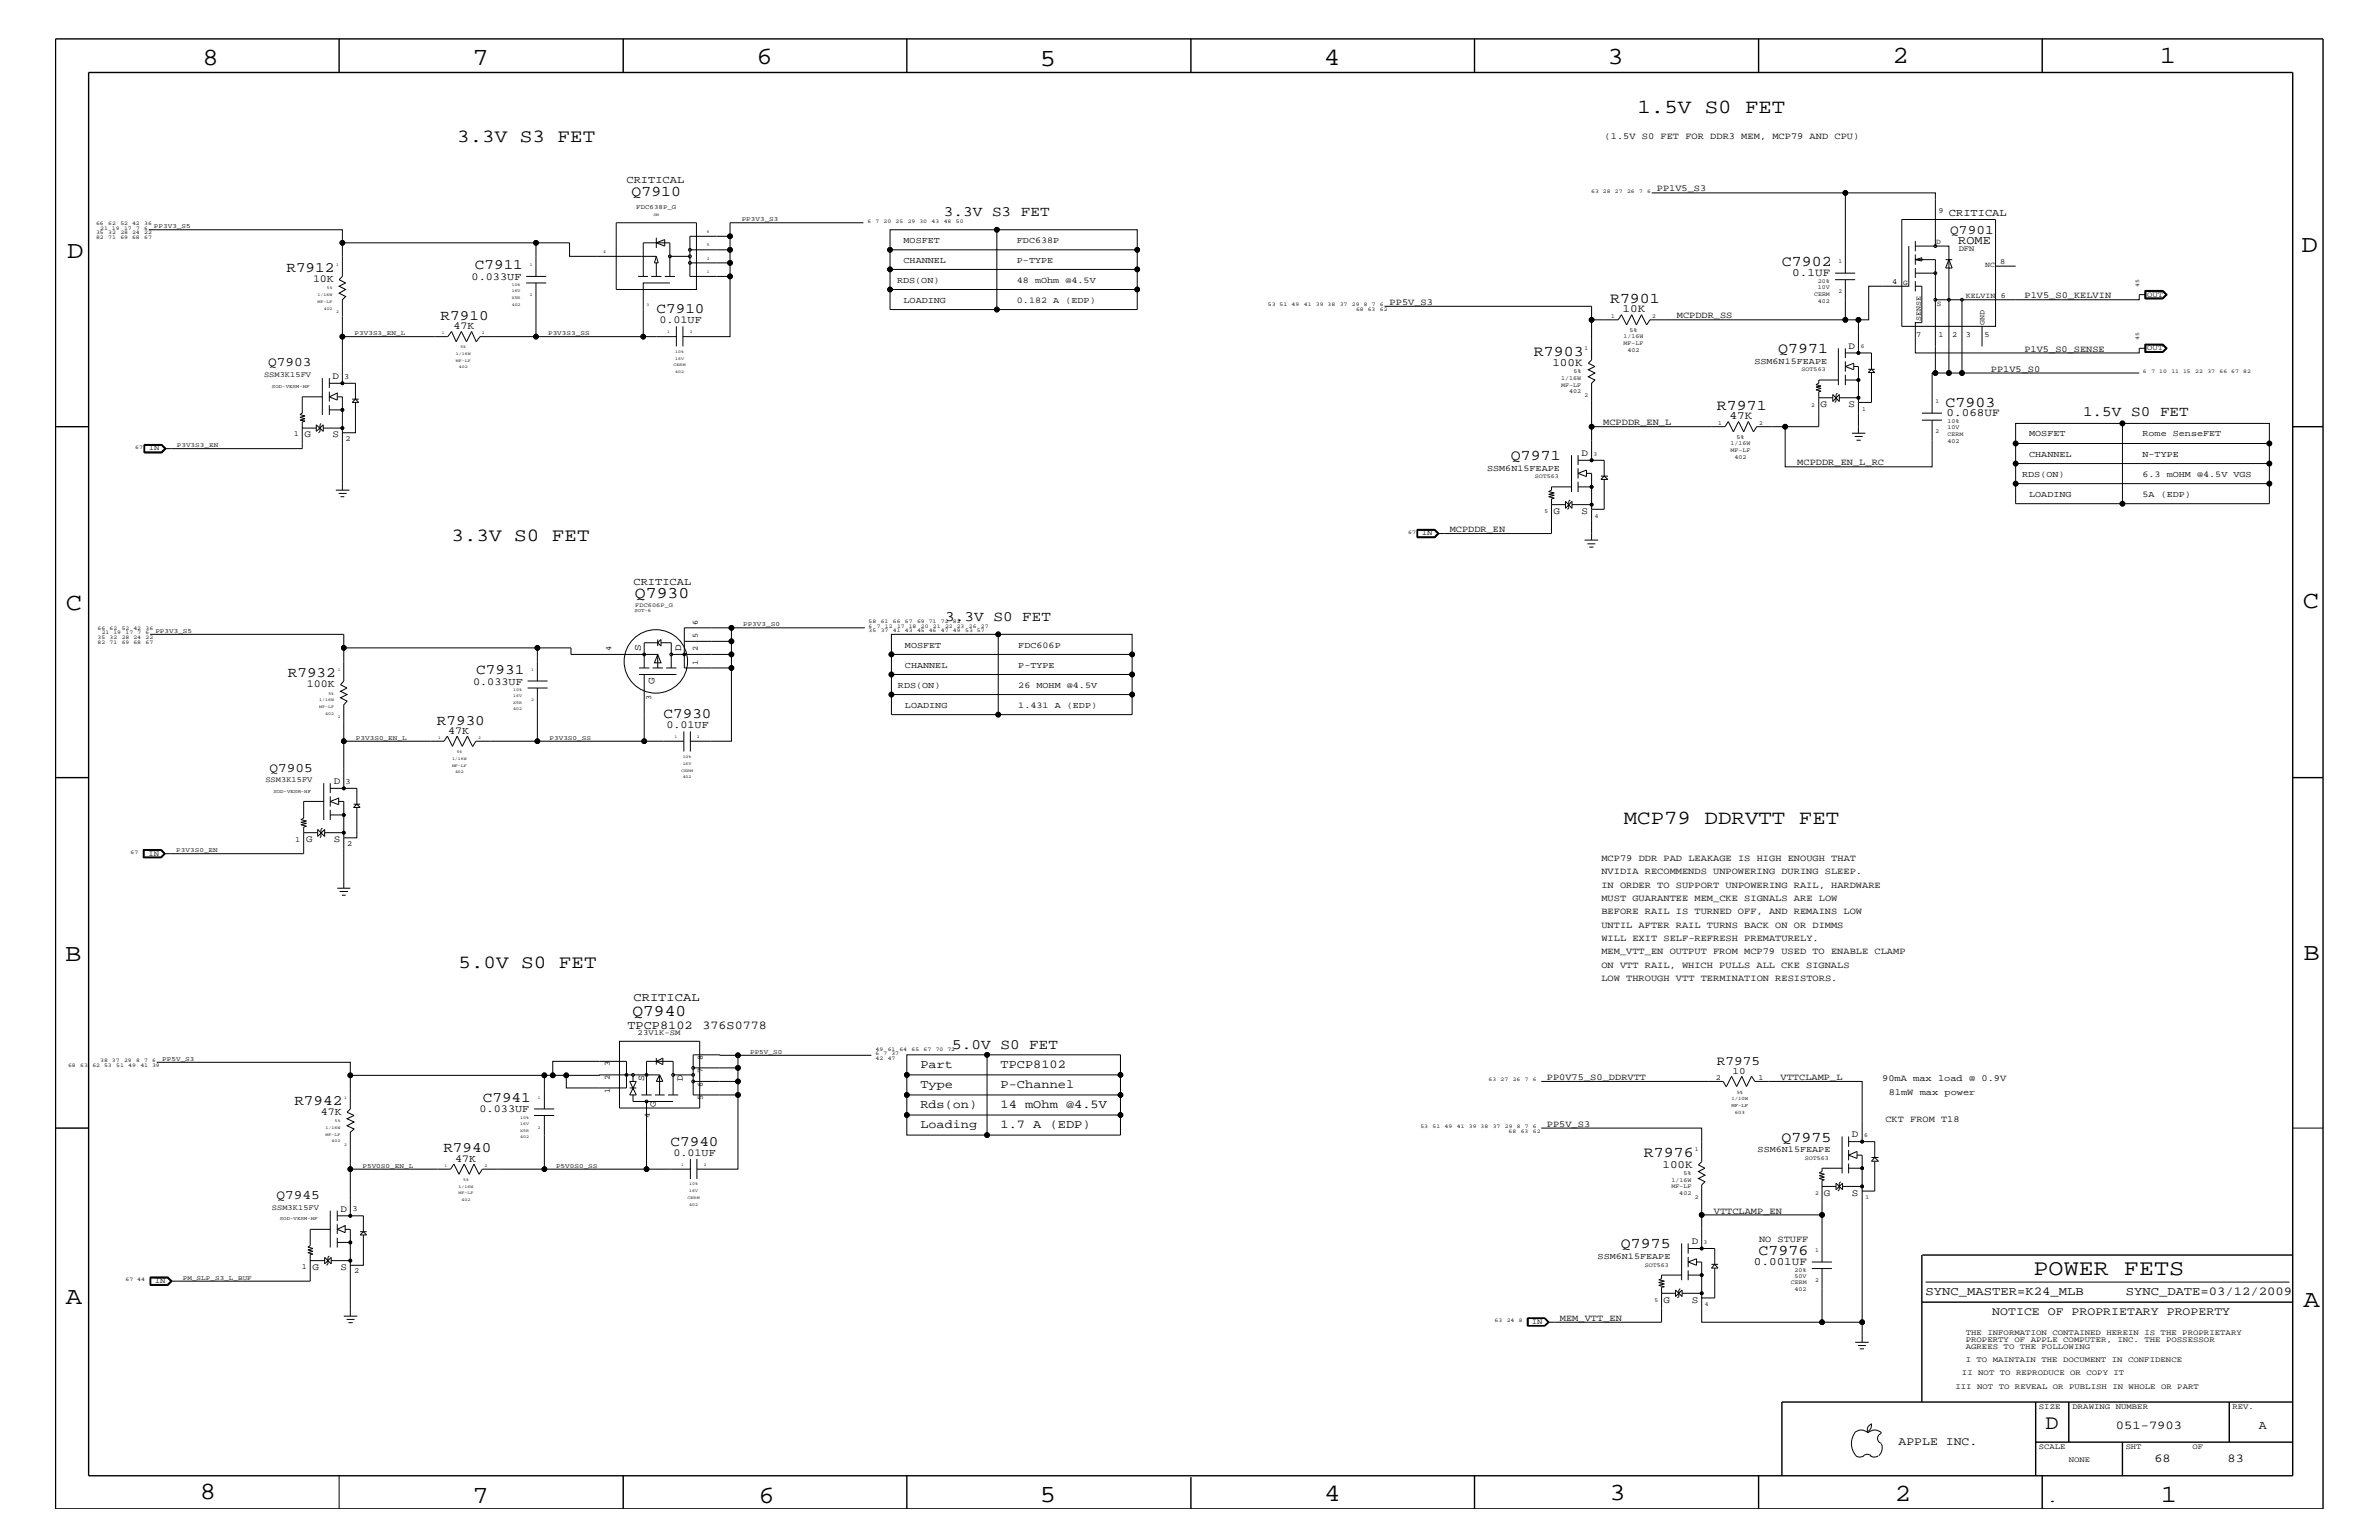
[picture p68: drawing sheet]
<svg xmlns="http://www.w3.org/2000/svg" width="432mm" height="279mm" viewBox="0 0 432 279" stroke-linecap="round" stroke-linejoin="round" font-family="sans-serif">
<defs><g id="words">
<g font-size="4.5">
<text x="36.7" y="11.7">8</text>
<text x="85.8" y="11.7">7</text>
<text x="137.3" y="11.5">6</text>
<text x="240.3" y="11.7">4</text>
<text x="291.8" y="11.5">3</text>
<text x="343.5" y="11.5">2</text>
<text x="392" y="11.5">1</text>
<text x="188.7" y="12.1">5</text>
<text x="12.2" y="46.8">D</text>
<text x="417.7" y="45.7">D</text>
<text x="11.9" y="110.6">C</text>
<text x="418" y="110.3">C</text>
<text x="11.9" y="174.3">B</text>
<text x="418.1" y="174.2">B</text>
<text x="11.9" y="236.7">A</text>
<text x="418.1" y="237.1">A</text>
<text x="36.2" y="271.9">8</text>
<text x="85.8" y="272.7">7</text>
<text x="137.7" y="272.7">6</text>
<text x="188.7" y="272.5">5</text>
<text x="240.4" y="272.3">4</text>
<text x="292.1" y="272.2">3</text>
<text x="343.9" y="272.3">2</text>
<text x="392.2" y="272.6">1</text>
</g>
<text font-size="4.1" x="369.1" y="231.3">POWER FETS</text>
<text font-size="3.7" x="371.3" y="259.3">D</text>
<g font-size="3.6">
<text x="297.2" y="20.4">1.5V S0 FET</text>
<text x="294.7" y="149.5">MCP79 DDRVTT FET</text>
</g>
<g font-size="3.4">
<text x="83" y="25.9">3.3V S3 FET</text>
<text x="82" y="98.2">3.3V S0 FET</text>
<text x="83.2" y="175.7">5.0V S0 FET</text>
</g>
<g font-size="3">
<text x="115.2" y="108.6">Q7930</text>
<text x="114.8" y="184.3">Q7940</text>
</g>
<g font-size="2.7">
<text x="114.6" y="35.5">Q7910</text>
<text x="323.4" y="48.3">C7902</text>
<text x="292.2" y="55">R7901</text>
<text x="278.4" y="64.5">R7903</text>
<text x="322.7" y="64">Q7971</text>
<text x="311.6" y="74.4">R7971</text>
<text x="353.1" y="73.8">C7903</text>
<text x="274.2" y="83.5">Q7971</text>
<text x="323.3" y="207.1">Q7975</text>
<text x="298.4" y="210">R7976</text>
<text x="294.2" y="226.5">Q7975</text>
<text x="319.2" y="227.7">C7976</text>
</g>
<g font-size="2.6">
<text x="171.3" y="39.2">3.3V S3 FET</text>
<text x="52" y="49.4">R7912</text>
<text x="86.2" y="48.9">C7911</text>
<text x="80" y="58">R7910</text>
<text x="119.2" y="56.8">C7910</text>
<text x="378.1" y="75.6">1.5V S0 FET</text>
<text x="171.6" y="112.7">3.3V S0 FET</text>
<text x="52.2" y="122.9">R7932</text>
<text x="86.4" y="122.4">C7931</text>
<text x="79.3" y="131.5">R7930</text>
<text x="120.4" y="130.2">C7930</text>
<text x="172.8" y="190.3">5.0V S0 FET</text>
<text x="53.4" y="200.4">R7942</text>
<text x="87.6" y="200">C7941</text>
<text x="80.5" y="209.1">R7940</text>
<text x="121.7" y="207.9">C7940</text>
</g>
<g font-size="2.4">
<text x="354" y="42.5">Q7901</text>
<text x="48.7" y="66.5">Q7903</text>
<text x="48.9" y="140">Q7905</text>
<text x="311.6" y="193.2">R7975</text>
<text x="50.2" y="217.5">Q7945</text>
</g>
<g font-size="2.2">
<text x="355.4" y="44.2">ROME</text>
<text x="115" y="181.6">CRITICAL</text>
<text x="113.9" y="186.6">TPCP8102</text>
<text x="127.5" y="186.6">376S0778</text>
<text x="167" y="197.4">Type</text>
<text x="167" y="193.7">Part</text>
<text x="181.6" y="193.7">TPCP8102</text>
<text x="181.6" y="197.4">P-Channel</text>
<text x="167" y="201">Rds(on)</text>
<text x="181.6" y="201">14 mOhm @4.5V</text>
<text x="167" y="204.7">Loading</text>
<text x="181.6" y="204.7">1.7 A (EDP)</text>
<text x="349.5" y="235">SYNC_MASTER=K24_MLB</text>
<text x="385.8" y="235">SYNC_DATE=03/12/2009</text>
<text x="384" y="259.3">051-7903</text>
<text x="410" y="259.3">A</text>
<text x="391" y="265.3">68</text>
<text x="404.3" y="265.3">83</text>
<text x="371.9" y="272.6">.</text>
</g>
<g font-size="2.1">
<text x="361.6" y="238.6">NOTICE OF PROPRIETARY PROPERTY</text>
<text x="344.6" y="262.2">APPLE INC.</text>
</g>
<g font-size="2">
<text x="325.3" y="50.2">0.1UF</text>
<text x="294.5" y="56.7">10K</text>
<text x="281.8" y="66.4">100K</text>
<text x="313.9" y="76.1">47K</text>
<text x="353.3" y="75.6">0.068UF</text>
<text x="301.8" y="211.9">100K</text>
<text x="318.3" y="229.6">0.001UF</text>
</g>
<g font-size="1.9">
<text x="113.7" y="33.1">CRITICAL</text>
<text x="353.7" y="39.2">CRITICAL</text>
<text x="56.8" y="51.3">10K</text>
<text x="85.6" y="50.7">0.033UF</text>
<text x="82.3" y="59.7">47K</text>
<text x="119.7" y="58.6">0.01UF</text>
<text x="115" y="106.1">CRITICAL</text>
<text x="55.7" y="124.7">100K</text>
<text x="85.9" y="124.2">0.033UF</text>
<text x="81.3" y="133.2">47K</text>
<text x="120.9" y="132.1">0.01UF</text>
<text x="58.3" y="202.3">47K</text>
<text x="87" y="201.8">0.033UF</text>
<text x="122.2" y="209.7">0.01UF</text>
<text x="82.6" y="210.8">47K</text>
</g>
<g font-size="1.8">
<text x="335.5" y="63.4">D</text>
<text x="60.4" y="68.8">D</text>
<text x="330.5" y="73.9">G</text>
<text x="335.5" y="73.9">S</text>
<text x="55.3" y="79.4">G</text>
<text x="60.4" y="79.4">S</text>
<text x="287" y="82.7">D</text>
<text x="281.9" y="93.3">G</text>
<text x="287" y="93.3">S</text>
<text x="116.3" y="118.1" transform="rotate(-90 116.3 118.1)">S</text>
<text x="123.6" y="118.1" transform="rotate(-90 123.6 118.1)">D</text>
<text x="118.8" y="124.1" transform="rotate(-90 118.8 124.1)">G</text>
<text x="60.6" y="142.3">D</text>
<text x="55.5" y="152.9">G</text>
<text x="60.6" y="152.9">S</text>
<text x="314.5" y="194.8">10</text>
<text x="336.1" y="206.4">D</text>
<text x="61.8" y="219.8">D</text>
<text x="331" y="216.9">G</text>
<text x="336.1" y="216.9">S</text>
<text x="307.1" y="225.7">D</text>
<text x="56.7" y="230.4">G</text>
<text x="61.8" y="230.4">S</text>
<text x="301.9" y="236.3">G</text>
<text x="307.1" y="236.3">S</text>
</g>
<g font-size="1.7">
<text x="291.3" y="25.3">(1.5V S0 FET FOR DDR3 MEM, MCP79 AND CPU)</text>
<text x="300.7" y="34.7">PP1V5_S3</text>
<text x="252.2" y="55.3">PP5V_S3</text>
<text x="304.4" y="57.8">MCPDDR_SS</text>
<text x="367.5" y="54.1">P1V5_S0_KELVIN</text>
<text x="367.5" y="63.9">P1V5_S0_SENSE</text>
<text x="361.4" y="67.5">PP1V5_S0</text>
<text x="291" y="77.2">MCPDDR_EN_L</text>
<text x="326.2" y="84.4">MCPDDR_EN_L_RC</text>
<text x="263.1" y="96.5">MCPDDR_EN</text>
<text x="290.7" y="158.6">NVIDIA RECOMMENDS UNPOWERING DURING SLEEP.</text>
<text x="290.7" y="161.1">IN ORDER TO SUPPORT UNPOWERING RAIL, HARDWARE</text>
<text x="290.7" y="156.2">MCP79 DDR PAD LEAKAGE IS HIGH ENOUGH THAT</text>
<text x="290.7" y="165.9">BEFORE RAIL IS TURNED OFF, AND REMAINS LOW</text>
<text x="290.7" y="163.5">MUST GUARANTEE MEM_CKE SIGNALS ARE LOW</text>
<text x="290.7" y="170.7">WILL EXIT SELF-REFRESH PREMATURELY.</text>
<text x="290.7" y="168.3">UNTIL AFTER RAIL TURNS BACK ON OR DIMMS</text>
<text x="290.7" y="173.2">MEM_VTT_EN OUTPUT FROM MCP79 USED TO ENABLE CLAMP</text>
<text x="290.7" y="178">LOW THROUGH VTT TERMINATION RESISTORS.</text>
<text x="290.7" y="175.6">ON VTT RAIL, WHICH PULLS ALL CKE SIGNALS</text>
<text x="116.9" y="196.1" transform="rotate(-90 116.9 196.1)">S</text>
<text x="124" y="196.2" transform="rotate(-90 124 196.2)">D</text>
<text x="280.8" y="195.9">PP0V75_S0_DDRVTT</text>
<text x="323.2" y="195.9">VTTCLAMP_L</text>
<text x="341.6" y="196.2">90mA max load @ 0.9V</text>
<text x="119" y="200.9" transform="rotate(-90 119 200.9)">G</text>
<text x="342.2" y="203.5">CKT FROM T18</text>
<text x="342.8" y="198.7">81mW max power</text>
<text x="280.8" y="204.4">PP5V_S3</text>
<text x="311.1" y="220.2">VTTCLAMP_EN</text>
<text x="319.3" y="225.3">NO STUFF</text>
<text x="283.1" y="239.6">MEM_VTT_EN</text>
</g>
<g font-size="1.6">
<text x="164" y="47.7">CHANNEL</text>
<text x="164" y="44.1">MOSFET</text>
<text x="184.6" y="47.7">P-TYPE</text>
<text x="184.6" y="44.1">FDC638P</text>
<text x="162.8" y="51.3">RDS(ON)</text>
<text x="184.6" y="51.3">48 mOhm @4.5V</text>
<text x="164" y="55">LOADING</text>
<text x="184.6" y="55">0.182 A (EDP)</text>
<text x="318.4" y="66">SSM6N15FEAPE</text>
<text x="368.3" y="79.2">MOSFET</text>
<text x="368.3" y="82.8">CHANNEL</text>
<text x="388.9" y="79.2">Rome SenseFET</text>
<text x="388.9" y="82.8">N-TYPE</text>
<text x="269.9" y="85.4">SSM6N15FEAPE</text>
<text x="367" y="86.5">RDS(ON)</text>
<text x="388.9" y="86.5">6.3 mOHM @4.5V VGS</text>
<text x="368.3" y="90.1">LOADING</text>
<text x="388.9" y="90.1">5A (EDP)</text>
<text x="164.3" y="117.5">MOSFET</text>
<text x="184.8" y="117.5">FDC606P</text>
<text x="163" y="124.8">RDS(ON)</text>
<text x="164.3" y="121.2">CHANNEL</text>
<text x="184.8" y="124.8">26 MOHM @4.5V</text>
<text x="184.8" y="121.2">P-TYPE</text>
<text x="164.3" y="128.5">LOADING</text>
<text x="184.8" y="128.5">1.431 A (EDP)</text>
<text x="319" y="209.1">SSM6N15FEAPE</text>
<text x="290" y="228.5">SSM6N15FEAPE</text>
</g>
<g font-size="1.4">
<text x="351.9" y="38.6">9</text>
<text x="351.5" y="44.2">D</text>
<text x="355.5" y="45.5">DFN</text>
<text x="363.1" y="47.9">8</text>
<text x="343.4" y="51.6">4</text>
<text x="345.4" y="51.7">G</text>
<text x="360.3" y="48.5">NC</text>
<text x="389.7" y="53.9">OUT</text>
<text x="348.7" y="58.3" transform="rotate(-90 348.7 58.3)">SENSE</text>
<text x="351.5" y="55.5">S</text>
<text x="356.8" y="54">KELVIN</text>
<text x="360.2" y="59" transform="rotate(-90 360.2 59)">GND</text>
<text x="363.1" y="54">6</text>
<text x="347.8" y="61.1">7</text>
<text x="351.9" y="61.1">1</text>
<text x="354.3" y="61.1">2</text>
<text x="356.8" y="61.1">3</text>
<text x="360.2" y="61.1">5</text>
<text x="389.7" y="63.5">OUT</text>
<text x="47.9" y="68.4">SSM3K15FV</text>
<text x="62.5" y="68.7">3</text>
<text x="27" y="81.7">IN</text>
<text x="53.3" y="79.2">1</text>
<text x="62.7" y="80">2</text>
<text x="258.1" y="97.1">IN</text>
<text x="126.7" y="113.3" transform="rotate(-90 126.7 113.3)">6</text>
<text x="110.9" y="118.1" transform="rotate(-90 110.9 118.1)">4</text>
<text x="126.7" y="118.1" transform="rotate(-90 126.7 118.1)">2</text>
<text x="126.7" y="115.7" transform="rotate(-90 126.7 115.7)">5</text>
<text x="126.7" y="120.6" transform="rotate(-90 126.7 120.6)">1</text>
<text x="118.2" y="127" transform="rotate(-90 118.2 127)">3</text>
<text x="48.2" y="141.9">SSM3K15FV</text>
<text x="62.7" y="142.2">3</text>
<text x="26.9" y="155.2">IN</text>
<text x="53.6" y="152.7">1</text>
<text x="63" y="153.4">2</text>
<text x="115.7" y="187.7">23V1K-SM</text>
<text x="110.7" y="195.9" transform="rotate(-90 110.7 195.9)">2</text>
<text x="110.7" y="193.5" transform="rotate(-90 110.7 193.5)">3</text>
<text x="127.6" y="197.1" transform="rotate(-90 127.6 197.1)">6</text>
<text x="127.6" y="194.7" transform="rotate(-90 127.6 194.7)">7</text>
<text x="127.6" y="192.3" transform="rotate(-90 127.6 192.3)">8</text>
<text x="311.4" y="195.9">2</text>
<text x="319.2" y="195.9">1</text>
<text x="110.7" y="198.3" transform="rotate(-90 110.7 198.3)">1</text>
<text x="117.9" y="202.9" transform="rotate(-90 117.9 202.9)">4</text>
<text x="127.6" y="199.6" transform="rotate(-90 127.6 199.6)">5</text>
<text x="49.4" y="219.5">SSM3K15FV</text>
<text x="64" y="219.7">3</text>
<text x="28.1" y="232.9">IN</text>
<text x="54.8" y="230.2">1</text>
<text x="64.3" y="231">2</text>
<text x="278" y="240.2">IN</text>
<text x="356.8" y="242.3">THE INFORMATION CONTAINED HEREIN IS THE PROPRIETARY</text>
<text x="356.8" y="243.5">PROPERTY OF APPLE COMPUTER, INC. THE POSSESSOR</text>
<text x="356.8" y="244.7">AGREES TO THE FOLLOWING</text>
<text x="354.9" y="252">III NOT TO REVEAL OR PUBLISH IN WHOLE OR PART</text>
<text x="356.1" y="249.5">II NOT TO REPRODUCE OR COPY IT</text>
<text x="356.8" y="247.1">I TO MAINTAIN THE DOCUMENT IN CONFIDENCE</text>
<text x="370.1" y="255.6">SIZE</text>
<text x="376.2" y="255.6">DRAWING NUMBER</text>
<text x="405.2" y="255.6">REV.</text>
<text x="370.1" y="262.9">SCALE</text>
<text x="385.8" y="262.9">SHT</text>
<text x="397.9" y="262.9">OF</text>
<text x="375.5" y="265.3">NONE</text>
</g>
<g font-size="1.2">
<text x="27.9" y="41.4">PP3V3_S5</text>
<text x="115.5" y="37.9">FDC638P_G</text>
<text x="134.6" y="40.2">PP3V3_S3</text>
<text x="64.3" y="60.8">P3V3S3_EN_L</text>
<text x="99.5" y="60.8">P3V3S3_SS</text>
<text x="32.1" y="81.1">P3V3S3_EN</text>
<text x="134.9" y="113.7">PP3V3_S0</text>
<text x="28.2" y="114.8">PP3V3_S5</text>
<text x="64.6" y="134.2">P3V3S0_EN_L</text>
<text x="99.7" y="134.2">P3V3S0_SS</text>
<text x="32" y="154.6">P3V3S0_EN</text>
<text x="136.1" y="191.2">PP5V_S0</text>
<text x="29.5" y="192.5">PP5V_S3</text>
<text x="65.8" y="211.9">P5V0S0_EN_L</text>
<text x="100.9" y="211.9">P5V0S0_SS</text>
<text x="33.2" y="232.2">PM_SLP_S3_L_BUF</text>
</g>
<g font-size="1.1">
<text x="333.7" y="47.7">1</text>
<text x="329.3" y="53.6">CERM</text>
<text x="329.9" y="52.4">10V</text>
<text x="329.9" y="51.3">20%</text>
<text x="333.7" y="53.2">2</text>
<text x="292.4" y="57.7">1</text>
<text x="299.9" y="57.7">2</text>
<text x="329.9" y="54.9">402</text>
<text x="287.6" y="63.4">1</text>
<text x="294.7" y="61.4">1/16W</text>
<text x="294.7" y="62.6">MF-LF</text>
<text x="295.4" y="63.9">402</text>
<text x="295.8" y="60.2">5%</text>
<text x="337.7" y="63.2">6</text>
<text x="283.4" y="70.1">MF-LF</text>
<text x="283.4" y="68.9">1/16W</text>
<text x="284.8" y="71.3">402</text>
<text x="285.6" y="67.7">5%</text>
<text x="287.6" y="72">2</text>
<text x="327" y="67.3">SOT563</text>
<text x="311.8" y="77.1">1</text>
<text x="319.3" y="77.1">2</text>
<text x="328.8" y="73.8">2</text>
<text x="338" y="74.5">1</text>
<text x="351.3" y="73.2">1</text>
<text x="353.5" y="76.8">10%</text>
<text x="353.5" y="77.9">10V</text>
<text x="289.2" y="82.7">3</text>
<text x="314.1" y="82">MF-LF</text>
<text x="314.1" y="80.8">1/16W</text>
<text x="314.8" y="83.3">402</text>
<text x="315.2" y="79.6">5%</text>
<text x="351.3" y="78.6">2</text>
<text x="353.5" y="80.3">402</text>
<text x="353.5" y="79.1">CERM</text>
<text x="278.6" y="86.7">SOT563</text>
<text x="280.3" y="93.2">5</text>
<text x="289.5" y="93.9">4</text>
<text x="115.3" y="110.1">FDC606P_G</text>
<text x="307.6" y="208.9">1</text>
<text x="338.3" y="206.3">6</text>
<text x="303.4" y="214.4">1/16W</text>
<text x="303.4" y="215.6">MF-LF</text>
<text x="305.6" y="213.2">5%</text>
<text x="327.6" y="210.4">SOT563</text>
<text x="304.8" y="216.9">402</text>
<text x="307.6" y="217.5">2</text>
<text x="329.4" y="216.9">2</text>
<text x="338.6" y="217.5">1</text>
<text x="309.2" y="225.7">3</text>
<text x="329.4" y="227.1">1</text>
<text x="298.5" y="229.8">SOT563</text>
<text x="325" y="233">CERM</text>
<text x="325.7" y="231.8">50V</text>
<text x="325.7" y="230.7">20%</text>
<text x="329.4" y="232.6">2</text>
<text x="300.3" y="236.2">5</text>
<text x="309.5" y="236.9">4</text>
<text x="325.7" y="234.3">402</text>
</g>
<g font-size="1">
<text x="288.8" y="35">63 28</text>
<text x="293.1" y="35">27</text>
<text x="295.3" y="35">26</text>
<text x="297.5" y="35">7</text>
<text x="299" y="35">6</text>
<text x="17.4" y="40.8">66</text>
<text x="18.2" y="41.7">21 19</text>
<text x="19.6" y="40.8">62</text>
<text x="21.8" y="40.8">52 42</text>
<text x="22.5" y="41.7">17</text>
<text x="24.7" y="41.7">7</text>
<text x="26.2" y="40.8">36</text>
<text x="26.2" y="41.7">6</text>
<text x="157.5" y="40.4">6</text>
<text x="158.9" y="40.4">7</text>
<text x="160.4" y="40.4">20</text>
<text x="162.6" y="40.4">25</text>
<text x="164.8" y="40.4">29 30</text>
<text x="169.1" y="40.4">43</text>
<text x="171.3" y="40.4">48</text>
<text x="173.5" y="40.4">50</text>
<text x="17.4" y="42.5">35</text>
<text x="17.4" y="43.4">82</text>
<text x="19.6" y="42.5">32</text>
<text x="19.6" y="43.4">71</text>
<text x="21.8" y="42.5">28 24</text>
<text x="21.8" y="43.4">69 68</text>
<text x="26.2" y="42.5">22</text>
<text x="26.2" y="43.4">67</text>
<text x="388.3" y="52" transform="rotate(-90 388.3 52)">45</text>
<text x="230.1" y="55.6">53 51</text>
<text x="234.4" y="55.6">49</text>
<text x="236.6" y="55.6">41</text>
<text x="238.8" y="55.6">39 38</text>
<text x="243.2" y="55.6">37</text>
<text x="245.4" y="55.6">29</text>
<text x="246.1" y="56.5">68 63</text>
<text x="247.6" y="55.6">8</text>
<text x="249" y="55.6">7</text>
<text x="250.4" y="55.6">6</text>
<text x="250.4" y="56.5">62</text>
<text x="388.3" y="61.7" transform="rotate(-90 388.3 61.7)">45</text>
<text x="389" y="67.7">6</text>
<text x="390.5" y="67.7">7</text>
<text x="391.9" y="67.7">10</text>
<text x="394.1" y="67.7">11 15</text>
<text x="398.4" y="67.7">22</text>
<text x="400.6" y="67.7">37</text>
<text x="402.8" y="67.7">66 67</text>
<text x="407.2" y="67.7">82</text>
<text x="24.6" y="81.4">67</text>
<text x="255.6" y="96.8">67</text>
<text x="157.6" y="113.9">6</text>
<text x="157.6" y="113.1">58</text>
<text x="159.2" y="113.9">7</text>
<text x="159.9" y="113.1">61</text>
<text x="160.6" y="113.9">12</text>
<text x="162.1" y="113.1">66</text>
<text x="162.8" y="113.9">17 18</text>
<text x="164.3" y="113.1">67</text>
<text x="166.5" y="113.1">69 71</text>
<text x="167.1" y="113.9">20</text>
<text x="169.3" y="113.9">21</text>
<text x="170.8" y="113.1">72</text>
<text x="171.5" y="113.9">22 23</text>
<text x="173" y="113.1">82</text>
<text x="175.9" y="113.9">26</text>
<text x="178.1" y="113.9">27</text>
<text x="17.7" y="116">35</text>
<text x="17.7" y="114.2">66</text>
<text x="17.7" y="116.9">82</text>
<text x="18.5" y="115.1">21 19</text>
<text x="19.9" y="116">32</text>
<text x="19.9" y="114.2">62</text>
<text x="19.9" y="116.9">71</text>
<text x="22.1" y="116">28 24</text>
<text x="22.1" y="114.2">52 42</text>
<text x="22.1" y="116.9">69 68</text>
<text x="22.8" y="115.1">17</text>
<text x="25" y="115.1">7</text>
<text x="26.4" y="115.1">6</text>
<text x="26.4" y="116">22</text>
<text x="26.4" y="114.2">36</text>
<text x="26.4" y="116.9">67</text>
<text x="157.6" y="114.8">35</text>
<text x="159.9" y="114.8">37</text>
<text x="162.1" y="114.8">41</text>
<text x="164.3" y="114.8">43</text>
<text x="166.5" y="114.8">45 46</text>
<text x="170.8" y="114.8">47</text>
<text x="173" y="114.8">49</text>
<text x="175.2" y="114.8">53 57</text>
<text x="23.7" y="154.9">67</text>
<text x="158.9" y="190.6">49</text>
<text x="158.9" y="191.5">6</text>
<text x="160.4" y="191.5">7</text>
<text x="161.1" y="190.6">61 64</text>
<text x="161.8" y="191.5">37</text>
<text x="165.4" y="190.6">65</text>
<text x="167.6" y="190.6">67</text>
<text x="169.8" y="190.6">70 72</text>
<text x="12.4" y="193.6">68</text>
<text x="14.6" y="193.6">63</text>
<text x="16.8" y="193.6">62 53</text>
<text x="18.2" y="192.7">38 37</text>
<text x="21.1" y="193.6">51</text>
<text x="22.5" y="192.7">29</text>
<text x="23.3" y="193.6">49</text>
<text x="24.7" y="192.7">8</text>
<text x="25.5" y="193.6">41 39</text>
<text x="26.2" y="192.7">7</text>
<text x="27.6" y="192.7">6</text>
<text x="158.9" y="192.4">42</text>
<text x="161.1" y="192.4">47</text>
<text x="270.2" y="196.2">63</text>
<text x="272.4" y="196.2">27</text>
<text x="274.6" y="196.2">26</text>
<text x="276.8" y="196.2">7</text>
<text x="278.2" y="196.2">6</text>
<text x="257.8" y="204.7">53</text>
<text x="260" y="204.7">51</text>
<text x="262.2" y="204.7">49</text>
<text x="264.4" y="204.7">41</text>
<text x="266.6" y="204.7">39 38</text>
<text x="270.9" y="204.7">37</text>
<text x="273.1" y="204.7">29</text>
<text x="273.8" y="205.6">68</text>
<text x="275.3" y="204.7">8</text>
<text x="276" y="205.6">63</text>
<text x="276.8" y="204.7">7</text>
<text x="278.2" y="204.7">6</text>
<text x="278.2" y="205.6">62</text>
<text x="22.8" y="232.4">67 44</text>
<text x="271.3" y="239.9">63</text>
<text x="273.5" y="239.9">24</text>
<text x="275.7" y="239.9">8</text>
</g>
<g font-size=".9">
<text x="49.4" y="70.4">SOD-VESM-HF</text>
<text x="115.1" y="111.1">SOT-6</text>
<text x="49.6" y="143.9">SOD-VESM-HF</text>
<text x="314.3" y="199.6">1/10W</text>
<text x="314.3" y="200.9">MF-LF</text>
<text x="314.9" y="202">603</text>
<text x="315.2" y="198.4">5%</text>
<text x="50.8" y="221.4">SOD-VESM-HF</text>
</g>
<g font-size=".8">
<text x="118.6" y="39.2">SM</text>
<text x="109.5" y="45.9">4</text>
<text x="128.3" y="47.1">2</text>
<text x="128.3" y="44.6">5</text>
<text x="128.3" y="42.3">6</text>
<text x="57.7" y="53.8">1/16W</text>
<text x="59.4" y="52.5">5%</text>
<text x="61" y="48.3">1</text>
<text x="92.9" y="51.9">10%</text>
<text x="92.9" y="53">16V</text>
<text x="96.2" y="48.3">1</text>
<text x="96.2" y="53.8">2</text>
<text x="128.3" y="49.6">1</text>
<text x="57.7" y="55">MF-LF</text>
<text x="58.8" y="56.2">402</text>
<text x="61" y="56.8">2</text>
<text x="92.9" y="55.5">402</text>
<text x="92.9" y="54.2">X5R</text>
<text x="117.3" y="55.6">3</text>
<text x="80.2" y="60.6">1</text>
<text x="82.7" y="64.5">1/16W</text>
<text x="82.7" y="65.6">MF-LF</text>
<text x="83.6" y="63.2">5%</text>
<text x="87.5" y="60.6">2</text>
<text x="121.1" y="60.4">1</text>
<text x="122.6" y="65.3">16V</text>
<text x="122.6" y="64">10%</text>
<text x="125.2" y="60.4">2</text>
<text x="83.3" y="66.8">402</text>
<text x="122.3" y="66.5">CERM</text>
<text x="122.6" y="67.7">402</text>
<text x="61.3" y="121.8">1</text>
<text x="93.1" y="125.4">10%</text>
<text x="96.4" y="121.8">1</text>
<text x="57.9" y="128.5">MF-LF</text>
<text x="57.9" y="127.2">1/16W</text>
<text x="59" y="129.7">402</text>
<text x="59.6" y="126">5%</text>
<text x="61.3" y="130.2">2</text>
<text x="93.1" y="128.9">402</text>
<text x="93.1" y="127.7">X5R</text>
<text x="93.1" y="126.5">16V</text>
<text x="96.4" y="127.2">2</text>
<text x="79.5" y="134.1">1</text>
<text x="82" y="137.9">1/16W</text>
<text x="82.9" y="136.7">5%</text>
<text x="86.8" y="134.1">2</text>
<text x="122.4" y="133.9">1</text>
<text x="123.9" y="137.5">10%</text>
<text x="126.5" y="133.9">2</text>
<text x="82" y="139.1">MF-LF</text>
<text x="82.6" y="140.3">402</text>
<text x="123.6" y="140">CERM</text>
<text x="123.9" y="141.2">402</text>
<text x="123.9" y="138.7">16V</text>
<text x="60.8" y="203.6">5%</text>
<text x="62.5" y="199.3">1</text>
<text x="94.4" y="203">10%</text>
<text x="97.6" y="199.3">1</text>
<text x="59.1" y="204.8">1/16W</text>
<text x="59.1" y="206">MF-LF</text>
<text x="60.2" y="207.2">402</text>
<text x="62.5" y="207.9">2</text>
<text x="94.4" y="206.5">402</text>
<text x="94.4" y="205.3">X5R</text>
<text x="94.4" y="204.1">16V</text>
<text x="97.6" y="204.8">2</text>
<text x="80.7" y="211.7">1</text>
<text x="83.2" y="215.5">1/16W</text>
<text x="84.1" y="214.2">5%</text>
<text x="88" y="211.7">2</text>
<text x="123.6" y="211.5">1</text>
<text x="125.1" y="215.1">10%</text>
<text x="127.8" y="211.5">2</text>
<text x="83.2" y="216.7">MF-LF</text>
<text x="83.8" y="217.9">402</text>
<text x="124.8" y="217.5">CERM</text>
<text x="125.1" y="216.4">16V</text>
<text x="125.1" y="218.7">402</text>
</g>
</g></defs>
<g fill="none" stroke="#000" stroke-width=".18">
<path d="M299.8 35h35.1M345.2 39.8h17v19.4h-17zM27 41.7h35.1v2.4h35.2M62.1 44.1v6.1l-.5 .5 1.1 .6-1.1 .6 1.1 .6-1.1 .7 1.1 .6-.6 .6v6.7h19.2l.7-1 .8 1.9 .9-1.9 1 1.9 .9-1.9 .8 1.9 .7-.9h10.2v-9.8M95.5 50.2h3.6M95.5 51.3h3.6M97.3 44.1h6.1v2.4h15.7M97.3 44.1v6.1M111.8 40.4h14.6v12.1h-14.6zM115.8 50.2h1.8M116.8 50.2v-6.1h4.8v6.1M118.2 50.2h1.9"/>
<path d="M119.1 46.5l.4 1.2h-.7zM119.1 43.1v1.9M119.1 47.7v2.5M119.1 44.1l1.6-.6v1.1zM120.7 50.2h1.8M121.6 51.3h-4.8v9.8h6M121.6 46.5h3.6M122.8 59.2v3.7M124 59.2v3.7M132.5 47.7v13.4h-8.5M132.5 45.3v2.4h-7.3M132.5 42.9v2.4h-7.3"/>
<path d="M132.5 42.9h-7.3v7.3h7.3M156.7 40.4h-24.2v2.5M161.5 48.9h44.9v7.3h-44.9v-3.7M161.5 48.9v3.6h44.9M161.5 45.3v3.6M180.9 41.7h-19.4v3.6h44.9M206.4 45.3v-3.6h-25.5v14.5M206.4 45.3v3.6M251.3 55.6h37.6v9.7l-.6 .6 1.2 .6-1.2 .6 1.2 .6-1.2 .7 1.2 .5-.6 .6v7.9h24.2l.6-.9 .9 1.8 1-1.8 .9 1.8 .8-1.8 1 1.8 .6-.9h5.1v7.3h26.7v-8.5M333.1 50.7h3.6M333.1 49.6h3.6M334.9 50.7v7.3h-35.4l-.6 1-1-1.9-.9 1.9-.8-1.9-1 1.9-.9-1.9-.6 .9h-4.8"/>
<path d="M334.9 58h2.4M346.5 44.6v7.3h-7.3v6.1h-1.9v6M347.6 44.6h6.1v23.1h-2.4v-20.6h-3.7M347.6 51.9h1.2v6.6h-1.2v5.5h40.7v-.8h1.2M347.6 49.6h3.7M347.6 43.7v1.9M347.6 46.2v1.8M347.6 48.6v1.8M347.6 51v1.9M347.6 47.1l1.2-.3v.6zM351.3 44.6v-9.6h-16.4v14.6M353.1 47.1h1.2"/>
<path d="M353.7 47.1l.6 1.5h-1.2zM356.1 54.4v13.3h32.2M359.7 59.2v3.7M362.2 48.3h3.6M389.3 52.7h3.3l.8 .8-.8 .7h-3.3zM389.4 54.2v-1.4h3.1l.8 .7-.8 .7M389.5 53.5h-1.2v.9h-37M389.5 52.9h3l.7 .6-.7 .6h-3zM392.5 52.9l.6 .6-.6 .5h-3M54.9 77.6v.1h2.5M57.4 77.1v1.2l1.3-1.2v1.2zM58.3 76.8l-.2 .3v1.2l-.3 .2"/>
<path d="M58.5 72h-3.6v3l-.5 .2 1 .3-1 .2 1 .3-1 .2 1 .2-.5 .2v4.8h-25M58.5 68.6v6.7M58.7 77.7h3.4M59.8 72l1.4-.7v1.3zM59.8 68.6v1.8M59.8 71.1v1.7M59.8 73.5v1.8M59.8 74.4h2.3M59.8 69.5h4.7v2.9M61.2 72h.9v16.9M62.1 61.1v8.4M63.9 72.4h1.2"/>
<path d="M64.5 73v5.5h-2.4l.1-.1M64.5 72.4l.6 .6h-1.2zM97.3 61.1h19.5M288.9 77.4v6.1M330.1 72.2h2.6M332.7 71.6v1.2l1.1-1.2v1.2zM333.5 71.3l-.3 .3v1.2l-.2 .2M333.7 68.9h-3.6v.6l-.5 .3 .9 .2-.9 .2 .9 .3-.9 .2 .9 .3-.4 .1v6.3h-6.1M333.7 63.2v6.7M333.8 72.2h3.5M334.9 64h4.8v3M334.9 63.2v1.8"/>
<path d="M334.9 65.6v1.8M334.9 68v1.9M334.9 68.9h2.4M334.9 66.5l1.6-.6v1.2zM336.1 78.6h2.5M336.5 66.5h.8v12.1M336.6 79.2h1.5M337 79.9h.7M339.1 67.6l.6-.6 .6 .6zM339.1 67h1.2M339.7 67.6v5.4h-2.4M348.8 76.2h3.7"/>
<path d="M348.8 75h3.7M351.3 67.7h-.6v7.3M353.7 67.7h2.4M385.2 76.8h-19.4v3.7h46.1M389.3 62.4h3.3l.8 .8-.8 .8h-3.3zM389.5 62.6h3l.6 .6-.6 .6h-3M389.5 62.5v1.4M392.5 62.5h-3.1v1.4h3.1M392.5 62.5l.8 .7-.8 .7M392.5 62.5l.7 .7-.7 .7M26.2 80.6h3.2l.7 .8-.7 .8h-3.2zM26.2 80.7h3.2l.7 .7-.7 .8"/>
<path d="M26.2 80.7v1.4h3.1l.7-.7-.7-.7M26.2 80.8h3.1l.6 .6M29.9 81.4l-.6 .6h-3.1M61 88.9h2.4M61.5 89.5h1.4M61.8 90.1h.7M257.2 96h3.2l.8 .8-.8 .8h-3.2zM257.2 96.1h3.2l.7 .7-.7 .7h-3.2M257.3 96.1v1.4M257.3 96.2h3.1l.5 .6M260.4 96.1l.6 .7-.6 .7M260.9 96.8l-.5 .6h-3.1"/>
<path d="M281.6 91.6h2.5M284.1 91v1.2l1.2-1.2v1.2zM285 90.7l-.3 .3v1.2l-.2 .2M285.2 88.3h-3.6v.6l-.5 .3 1 .2-1 .3 1 .2-1 .2 1 .3-.5 .1v6.3h-20.7M285.2 82.6v6.7M285.3 91.6h3.6M286.4 83.5h4.8v2.9M286.4 82.6v1.8M286.4 84.9v1.9M286.4 87.4v1.9M286.4 88.3h2.5M286.4 85.9l1.6-.6v1.2z"/>
<path d="M287.6 98h2.5M288 85.9h.9v12.1M288.1 98.7h1.5M288.5 99.3h.7M290.6 86.4h1.2M291.2 86.4l.6 .6h-1.2zM291.2 87v5.4h-2.3M365.8 84.1h46.1v7.3h-46.1v-3.7M365.8 84.1v3.6h46.1M365.8 80.5v3.6M411.9 80.5v-3.7h-26.7v14.6M411.9 80.5v3.6"/>
<path d="M27.3 115.1h35.1v2.4M97.5 117.5h6.1v1.2h15.8l.6 1.6h-1.2l.6-1.6v2.5M119.4 116.6h-2.5v4.6M119.4 116v1.2M120 116v1.2l-.6-.6zM120 116.6h1.8v4.6M124.2 116.4h8.6v2.3h-11M132.8 113.9h-8.6v7.3h8.6v-2.5M157 113.9h-24.2v2.5M161.8 118.7v3.7M181.2 115.1h-19.4v3.6h43.7M205.5 118.7v-3.6h-24.3v14.6"/>
<path d="M205.5 118.7v3.7M62.4 134.5v8.5M95.8 124.8h3.6M95.8 123.6h3.6M97.5 123.6v-6.1h-35.1v6.1l-.6 .6 1.2 .6-1.2 .6 1.2 .6-1.2 .6 1.2 .6-.6 .7v6.6h18.2l.6-1 .9 1.9 .9-1.9 .9 1.9 .9-1.9 1 1.9M97.5 134.5h-11.1l-.6 1M116 121.2h1.9M116 122.4h6.8M116.9 122.4v12.1h-19.4v-9.7M116.9 134.5h7.2M118.4 121.2h1.9M120.9 121.2h1.9"/>
<path d="M124.1 132.7v3.6M125.3 132.7v3.6M132.8 121.2v13.3h-7.5M161.8 122.4h43.7v7.3h-43.7v-3.7M161.8 122.4v3.6h43.7M26 154.1h3.3l.7 .8-.7 .7h-3.3zM26.2 154.3h3l.6 .6-.6 .6h-3zM29.2 154.2l.7 .7-.7 .7M29.2 154.2h-3.1v1.4h3.1M29.2 154.2l.8 .7M30 154.9l-.8 .7M55.1 151.1h2.6"/>
<path d="M57.7 150.5v1.3l1.2-1.3v1.3zM58.5 150.2l-.2 .3v1.3l-.2 .2M58.8 145.4h-3.7v3l-.5 .3 1 .3-1 .2 1 .2-1 .2 1 .3-.5 .2v4.8h-25.3M58.8 142.1v6.7M58.9 151.1h3.5M59.9 145.4l1.6-.6v1.2zM59.9 142.1v1.8M59.9 144.5v1.8M59.9 146.9v1.9M59.9 147.9h2.5M59.9 143h4.9v2.9M61.5 145.4h.9v15.7"/>
<path d="M64.2 146.5l.6-.6 .6 .6zM64.2 145.9h1.2M64.8 146.5v5.5h-2.4M61.2 161.1h2.4M61.6 161.7h1.6M62.1 162.4h.6M28.4 192.7h35.2v2.4h35.2M63.6 195.1v6.1l-.6 .6 1.3 .6-1.3 .6 1.3 .6-1.3 .6 1.3 .6-.7 .6v6.7h18.2l.6-.9 .9 1.8 .9-1.8 1 1.8 .8-1.8 1 1.8 .5-.9h11.3v-9.7M100.3 195.1h-1.5v6.1M112.4 188.9h14.6v12.1h-14.6zM114.3 196.2h1.2l-1.2 2.5h1.2zM114.3 197.4h1.2"/>
<path d="M114.9 195v1.2M114.9 198.7v1.1h7.3M116.4 198.7h1.9M117.3 199.8v12.3h8M117.3 198.7v-6.1h4.9v6.1M118.9 198.7h1.8M119.1 192.6l1.2-.6v1.2zM119.1 192v1.2M119.7 195l-16.9 .1v2.3h10.9v-4.8h-13.4v2.5h2.5M119.7 195l.6 1.2h-1.2zM119.7 195v3.7M121.2 198.7h1.9"/>
<path d="M122.2 195h3.6M125.8 193.7h8.1v2.5h-8.1M133.9 196.2v15.9h-7.4M133.9 191.5l-8.1-.1v7.3h8.1M158.2 191.5h-24.3v2.2M164.6 198.7v7.2h14.6M164.6 198.7h38.8M164.6 195v3.7M179.2 191.4v14.5M203.4 195v-3.6h-38.8v3.6h38.8v3.7M203.4 198.7v7.2h-24.2M279.7 196.2h33.1l.6 1"/>
<path d="M313.4 197.1l.9-1.8 .9 1.8 .9-1.8 .9 1.8 .9-1.8 .6 .9h19.5v10.9M59.9 219.7v6.6M61.2 219.7v1.8M63.6 212.1v8.5M96.9 202.4h3.7M96.9 201.2h3.7M98.8 212.1h18.5M125.3 210.3v3.6M126.5 210.3v3.6M164.6 202.3h38.8M279.7 204.7h29.2v6.1l-.6 .6 1.2 .5-1.2 .6 1.2 .7-1.2 .6 1.2 .6-.6 .6v5.4h21.8M330.8 215.2l-.1 .1h2.5"/>
<path d="M333.2 214.7v1.1l1.2-1.1v1.1zM334.1 214.4l-.3 .3v1.1l-.2 .3M334.3 211.9h-3.6v.6l-.5 .3 .9 .2-.9 .3 .9 .3-.9 .2 .9 .3-.4 .1v14.8M334.3 206.2v6.7M334.4 215.3h3.6M335.5 207.1h4.8v2.9M335.5 206.2v1.9M335.5 208.6v1.9M335.5 211.1v1.8M335.5 211.9h2.5M335.5 209.6l1.6-.7v1.3zM337.1 209.6h.9v33.9"/>
<path d="M339.7 210h1.3M340.3 210l.7 .7h-1.3zM340.3 210.7v5.4h-2.3l.1-.1M416.1 204.7h5.5M27.3 231.7h3.2l.7 .7-.7 .8h-3.2zM27.3 231.8h3.2l.7 .6-.7 .8M27.3 231.8h3.1l.7 .6-.7 .7h-3.1zM30.4 231.8l.6 .6M31 232.4l-.6 .6h-3.1M56.4 228.6l-.1 .1h2.6M58.9 228.1v1.2l1.2-1.2v1.2zM59.8 227.9l-.3 .2v1.2l-.2 .3"/>
<path d="M59.9 223h-3.6v3l-.4 .3 .9 .2-.9 .3 .9 .2-.9 .3 .9 .2-.5 .1v4.8h-25.3M60.1 228.7h3.5M61.2 223l1.5-.6v1.2zM61.2 222.1v1.8M61.2 224.6v1.7M61.2 225.4h2.4M61.2 220.6h4.8v2.9M62.4 238.8h2.5M62.7 223h.9v15.8M62.9 239.4h1.4M63.2 240h.8M65.4 224.1l.6-.6 .5 .6z"/>
<path d="M65.4 223.5h1.1M66 224.1v5.5h-2.4l.1-.1M277.3 239.1v1.5M277.3 239.2h3.1l.6 .7M277.4 239.2v1.3M280.3 239.2l.7 .7M280.4 239.1h-3.2v1.5h3.2M280.4 239.1l.8 .8-.8 .7M280.4 239.1l.7 .8-.7 .7M281 239.9l-.7 .6M281 239.9l-.6 .6h-3.1M301.7 234.6h-.1h2.5"/>
<path d="M304.1 234v1.2l1.2-1.2v1.2zM305 233.8l-.3 .2v1.2l-.2 .3M305.2 231.3h-3.6v.7l-.5 .2 1 .2-1 .3 1 .2-1 .3 1 .3h-.5v6.4h-20.6M305.2 225.6v6.7M305.3 234.6h3.6M306.4 226.5h4.8v2.9M306.4 225.6v1.8M306.4 228v1.9M306.4 230.5v1.8M306.4 231.3h2.5M306.4 229l1.5-.6v1.2zM307.9 229h1v10.9h21.8"/>
<path d="M308.9 220.4v6.1M310.6 229.4h1.2M311.2 229.4l.6 .7h-1.2zM311.2 230.1v5.4h-2.3v-.1M328.8 230.2h3.7M328.8 229h3.7M330.7 230.2v9.7h7.3M349.5 232.6h66M336.6 260a1.69 1.69 0 0 1 2.4 0 1.72 1.72 0 0 1 2.5 0M336.7 243.5h2.5M337.2 244.1h1.5M337.6 244.7h.7"/>
<path d="M339.6 258.3l.1 .1a1.27 1.27 0 0 1-.7 1.3M339.6 258.4a.99 .99 0 0 0-.6 1.4M61.6 267.7v6.1M336.6 260a3.3 3.3 0 0 0 .3 4.1M336.9 264.1l.7 .3 .7-.3M338.2 264.1l.7-.3 .7 .3M339.5 264.1l.7 .3 .7-.3M341.5 260.1a.93 .93 0 0 0-.7 .9 .93 .93 0 0 0 .7 .9M341.5 262l.1 .7a1.99 1.99 0 0 1-.6 1.4"/>
<circle cx="334.9" cy="35" r=".42"/>
<circle cx="62.1" cy="44.1" r=".42"/>
<circle cx="97.3" cy="44.1" r=".42"/>
<circle cx="121.6" cy="46.5" r=".25"/>
<circle cx="125.2" cy="47.7" r=".25"/>
<circle cx="125.2" cy="45.3" r=".25"/>
<circle cx="125.2" cy="46.5" r=".25"/>
<circle cx="132.5" cy="42.9" r=".42"/>
<circle cx="132.5" cy="45.3" r=".42"/>
<circle cx="132.5" cy="50.2" r=".42"/>
<circle cx="132.5" cy="47.7" r=".42"/>
<circle cx="161.5" cy="45.3" r=".42"/>
<circle cx="161.5" cy="52.5" r=".42"/>
<circle cx="161.5" cy="48.9" r=".42"/>
<circle cx="180.9" cy="56.2" r=".42"/>
<circle cx="180.9" cy="41.7" r=".42"/>
<circle cx="206.4" cy="45.3" r=".42"/>
<circle cx="206.4" cy="52.5" r=".42"/>
<circle cx="206.4" cy="48.9" r=".42"/>
<circle cx="288.9" cy="58" r=".42"/>
<circle cx="334.9" cy="58" r=".42"/>
<circle cx="337.3" cy="58" r=".42"/>
<circle cx="351.3" cy="54.4" r=".25"/>
<circle cx="351.3" cy="44.6" r=".25"/>
<circle cx="351.3" cy="49.6" r=".25"/>
<circle cx="353.7" cy="54.4" r=".25"/>
<circle cx="356.1" cy="54.4" r=".25"/>
<circle cx="62.1" cy="61.1" r=".42"/>
<circle cx="62.1" cy="74.4" r=".25"/>
<circle cx="62.1" cy="69.5" r=".25"/>
<circle cx="62.1" cy="77.7" r=".25"/>
<circle cx="97.3" cy="61.1" r=".42"/>
<circle cx="116.8" cy="61.1" r=".42"/>
<circle cx="288.9" cy="77.4" r=".42"/>
<circle cx="324" cy="77.4" r=".42"/>
<circle cx="337.3" cy="72.2" r=".25"/>
<circle cx="337.3" cy="64" r=".25"/>
<circle cx="337.3" cy="68.9" r=".25"/>
<circle cx="351.3" cy="67.7" r=".42"/>
<circle cx="353.7" cy="67.7" r=".42"/>
<circle cx="356.1" cy="67.7" r=".42"/>
<circle cx="385.2" cy="76.8" r=".42"/>
<circle cx="288.9" cy="88.3" r=".25"/>
<circle cx="288.9" cy="91.6" r=".25"/>
<circle cx="288.9" cy="83.5" r=".25"/>
<circle cx="365.8" cy="87.7" r=".42"/>
<circle cx="365.8" cy="80.5" r=".42"/>
<circle cx="365.8" cy="84.1" r=".42"/>
<circle cx="385.2" cy="91.4" r=".42"/>
<circle cx="411.9" cy="87.7" r=".42"/>
<circle cx="411.9" cy="80.5" r=".42"/>
<circle cx="411.9" cy="84.1" r=".42"/>
<circle cx="62.4" cy="117.5" r=".42"/>
<circle cx="97.5" cy="117.5" r=".42"/>
<circle cx="116.9" cy="118.7" r=".25"/>
<circle cx="121.8" cy="118.7" r=".25"/>
<circle cx="124.2" cy="118.7" r=".25"/>
<circle cx="132.8" cy="113.9" r=".42"/>
<circle cx="132.8" cy="116.4" r=".42"/>
<circle cx="132.8" cy="118.7" r=".42"/>
<circle cx="161.8" cy="118.7" r=".42"/>
<circle cx="181.2" cy="115.1" r=".42"/>
<circle cx="205.5" cy="118.7" r=".42"/>
<circle cx="62.4" cy="134.5" r=".42"/>
<circle cx="97.5" cy="134.5" r=".42"/>
<circle cx="116.9" cy="134.5" r=".42"/>
<circle cx="119" cy="120" r="5.8"/>
<circle cx="132.8" cy="121.2" r=".42"/>
<circle cx="161.8" cy="122.4" r=".42"/>
<circle cx="161.8" cy="126" r=".42"/>
<circle cx="181.2" cy="129.7" r=".42"/>
<circle cx="205.5" cy="122.4" r=".42"/>
<circle cx="205.5" cy="126" r=".42"/>
<circle cx="62.4" cy="151.1" r=".25"/>
<circle cx="62.4" cy="143" r=".25"/>
<circle cx="62.4" cy="147.9" r=".25"/>
<circle cx="63.6" cy="195.1" r=".42"/>
<circle cx="98.8" cy="195.1" r=".42"/>
<circle cx="100.3" cy="195.1" r=".42"/>
<circle cx="102.8" cy="195.1" r=".42"/>
<circle cx="113.7" cy="195" r=".25"/>
<circle cx="114.9" cy="195" r=".25"/>
<circle cx="117.3" cy="199.8" r=".25"/>
<circle cx="117.3" cy="195" r=".25"/>
<circle cx="122.2" cy="195" r=".25"/>
<circle cx="125.8" cy="196.2" r=".25"/>
<circle cx="125.8" cy="193.7" r=".25"/>
<circle cx="125.8" cy="195" r=".25"/>
<circle cx="133.9" cy="198.7" r=".42"/>
<circle cx="133.9" cy="191.5" r=".42"/>
<circle cx="133.9" cy="196.2" r=".42"/>
<circle cx="133.9" cy="193.7" r=".42"/>
<circle cx="164.6" cy="198.7" r=".42"/>
<circle cx="164.6" cy="195" r=".42"/>
<circle cx="179.2" cy="191.4" r=".42"/>
<circle cx="203.4" cy="198.7" r=".42"/>
<circle cx="203.4" cy="195" r=".42"/>
<circle cx="63.6" cy="212.1" r=".42"/>
<circle cx="98.8" cy="212.1" r=".42"/>
<circle cx="117.3" cy="212.1" r=".42"/>
<circle cx="164.6" cy="202.3" r=".42"/>
<circle cx="179.2" cy="205.9" r=".42"/>
<circle cx="203.4" cy="202.3" r=".42"/>
<circle cx="338" cy="207.1" r=".25"/>
<circle cx="338" cy="215.3" r=".25"/>
<circle cx="338" cy="211.9" r=".25"/>
<circle cx="63.6" cy="220.6" r=".25"/>
<circle cx="63.6" cy="228.7" r=".25"/>
<circle cx="63.6" cy="225.4" r=".25"/>
<circle cx="308.9" cy="220.4" r=".42"/>
<circle cx="308.9" cy="226.5" r=".25"/>
<circle cx="308.9" cy="234.6" r=".25"/>
<circle cx="308.9" cy="231.3" r=".25"/>
<circle cx="330.7" cy="239.9" r=".42"/>
<circle cx="330.7" cy="220.4" r=".42"/>
<circle cx="338" cy="239.9" r=".42"/>
</g>
<g fill="#000">
<circle cx="334.9" cy="35" r=".42"/>
<circle cx="62.1" cy="44.1" r=".42"/>
<circle cx="97.3" cy="44.1" r=".42"/>
<circle cx="132.5" cy="42.9" r=".42"/>
<circle cx="132.5" cy="45.3" r=".42"/>
<circle cx="132.5" cy="50.2" r=".42"/>
<circle cx="132.5" cy="47.7" r=".42"/>
<circle cx="161.5" cy="45.3" r=".42"/>
<circle cx="161.5" cy="52.5" r=".42"/>
<circle cx="161.5" cy="48.9" r=".42"/>
<circle cx="180.9" cy="56.2" r=".42"/>
<circle cx="180.9" cy="41.7" r=".42"/>
<circle cx="206.4" cy="45.3" r=".42"/>
<circle cx="206.4" cy="52.5" r=".42"/>
<circle cx="206.4" cy="48.9" r=".42"/>
<circle cx="288.9" cy="58" r=".42"/>
<circle cx="334.9" cy="58" r=".42"/>
<circle cx="337.3" cy="58" r=".42"/>
<circle cx="62.1" cy="61.1" r=".42"/>
<circle cx="62.1" cy="74.4" r=".25"/>
<circle cx="62.1" cy="69.5" r=".25"/>
<circle cx="62.1" cy="77.7" r=".25"/>
<circle cx="97.3" cy="61.1" r=".42"/>
<circle cx="116.8" cy="61.1" r=".42"/>
<circle cx="288.9" cy="77.4" r=".42"/>
<circle cx="324" cy="77.4" r=".42"/>
<circle cx="337.3" cy="72.2" r=".25"/>
<circle cx="337.3" cy="64" r=".25"/>
<circle cx="337.3" cy="68.9" r=".25"/>
<circle cx="351.3" cy="67.7" r=".42"/>
<circle cx="353.7" cy="67.7" r=".42"/>
<circle cx="356.1" cy="67.7" r=".42"/>
<circle cx="385.2" cy="76.8" r=".42"/>
<circle cx="288.9" cy="88.3" r=".25"/>
<circle cx="288.9" cy="91.6" r=".25"/>
<circle cx="288.9" cy="83.5" r=".25"/>
<circle cx="365.8" cy="87.7" r=".42"/>
<circle cx="365.8" cy="80.5" r=".42"/>
<circle cx="365.8" cy="84.1" r=".42"/>
<circle cx="385.2" cy="91.4" r=".42"/>
<circle cx="411.9" cy="87.7" r=".42"/>
<circle cx="411.9" cy="80.5" r=".42"/>
<circle cx="411.9" cy="84.1" r=".42"/>
<circle cx="62.4" cy="117.5" r=".42"/>
<circle cx="97.5" cy="117.5" r=".42"/>
<circle cx="132.8" cy="113.9" r=".42"/>
<circle cx="132.8" cy="116.4" r=".42"/>
<circle cx="132.8" cy="118.7" r=".42"/>
<circle cx="161.8" cy="118.7" r=".42"/>
<circle cx="181.2" cy="115.1" r=".42"/>
<circle cx="205.5" cy="118.7" r=".42"/>
<circle cx="62.4" cy="134.5" r=".42"/>
<circle cx="97.5" cy="134.5" r=".42"/>
<circle cx="116.9" cy="134.5" r=".42"/>
<circle cx="132.8" cy="121.2" r=".42"/>
<circle cx="161.8" cy="122.4" r=".42"/>
<circle cx="161.8" cy="126" r=".42"/>
<circle cx="181.2" cy="129.7" r=".42"/>
<circle cx="205.5" cy="122.4" r=".42"/>
<circle cx="205.5" cy="126" r=".42"/>
<circle cx="62.4" cy="151.1" r=".25"/>
<circle cx="62.4" cy="143" r=".25"/>
<circle cx="62.4" cy="147.9" r=".25"/>
<circle cx="63.6" cy="195.1" r=".42"/>
<circle cx="98.8" cy="195.1" r=".42"/>
<circle cx="100.3" cy="195.1" r=".42"/>
<circle cx="102.8" cy="195.1" r=".42"/>
<circle cx="133.9" cy="198.7" r=".42"/>
<circle cx="133.9" cy="191.5" r=".42"/>
<circle cx="133.9" cy="196.2" r=".42"/>
<circle cx="133.9" cy="193.7" r=".42"/>
<circle cx="164.6" cy="198.7" r=".42"/>
<circle cx="164.6" cy="195" r=".42"/>
<circle cx="179.2" cy="191.4" r=".42"/>
<circle cx="203.4" cy="198.7" r=".42"/>
<circle cx="203.4" cy="195" r=".42"/>
<circle cx="63.6" cy="212.1" r=".42"/>
<circle cx="98.8" cy="212.1" r=".42"/>
<circle cx="117.3" cy="212.1" r=".42"/>
<circle cx="164.6" cy="202.3" r=".42"/>
<circle cx="179.2" cy="205.9" r=".42"/>
<circle cx="203.4" cy="202.3" r=".42"/>
<circle cx="338" cy="207.1" r=".25"/>
<circle cx="338" cy="215.3" r=".25"/>
<circle cx="338" cy="211.9" r=".25"/>
<circle cx="63.6" cy="220.6" r=".25"/>
<circle cx="63.6" cy="228.7" r=".25"/>
<circle cx="63.6" cy="225.4" r=".25"/>
<circle cx="308.9" cy="220.4" r=".42"/>
<circle cx="308.9" cy="226.5" r=".25"/>
<circle cx="308.9" cy="234.6" r=".25"/>
<circle cx="308.9" cy="231.3" r=".25"/>
<circle cx="330.7" cy="239.9" r=".42"/>
<circle cx="330.7" cy="220.4" r=".42"/>
<circle cx="338" cy="239.9" r=".42"/>
</g>
<g fill="none" stroke="#000" stroke-width=".25">
<path d="M10.1 7.1h411.5v266.7h-411.5zM16.1 13.2h400v254.5h-400zM61.6 7.1v6.1M113.1 7.1v6.1M164.6 7.1v6.1M216.2 7.1v6.1M267.6 7.1v6.1M319.2 7.1v6.1M370.7 7.1v6.1M10.1 77.4h6M416.1 77.4h5.5M10.1 141.1h6"/>
<path d="M416.1 141.1h5.5M10.1 204.7h6M348.8 236.2h67.3M348.8 227.7v26.7M348.9 227.7h67.2M369.5 254.4v13.3M375.5 254.4v7.2M404.6 254.4v7.2M416.1 254.4h-92.7v13.3M113.1 267.7v6.1M164.6 267.7v6.1M216.2 268v5.8"/>
<path d="M267.6 267.7v6.1M319.2 267.7v6.1M369.5 261.6h46.6M370.7 267.7v6.1M385.2 261.6v6.1"/>
</g>
<use href="#words"/>
</svg>
